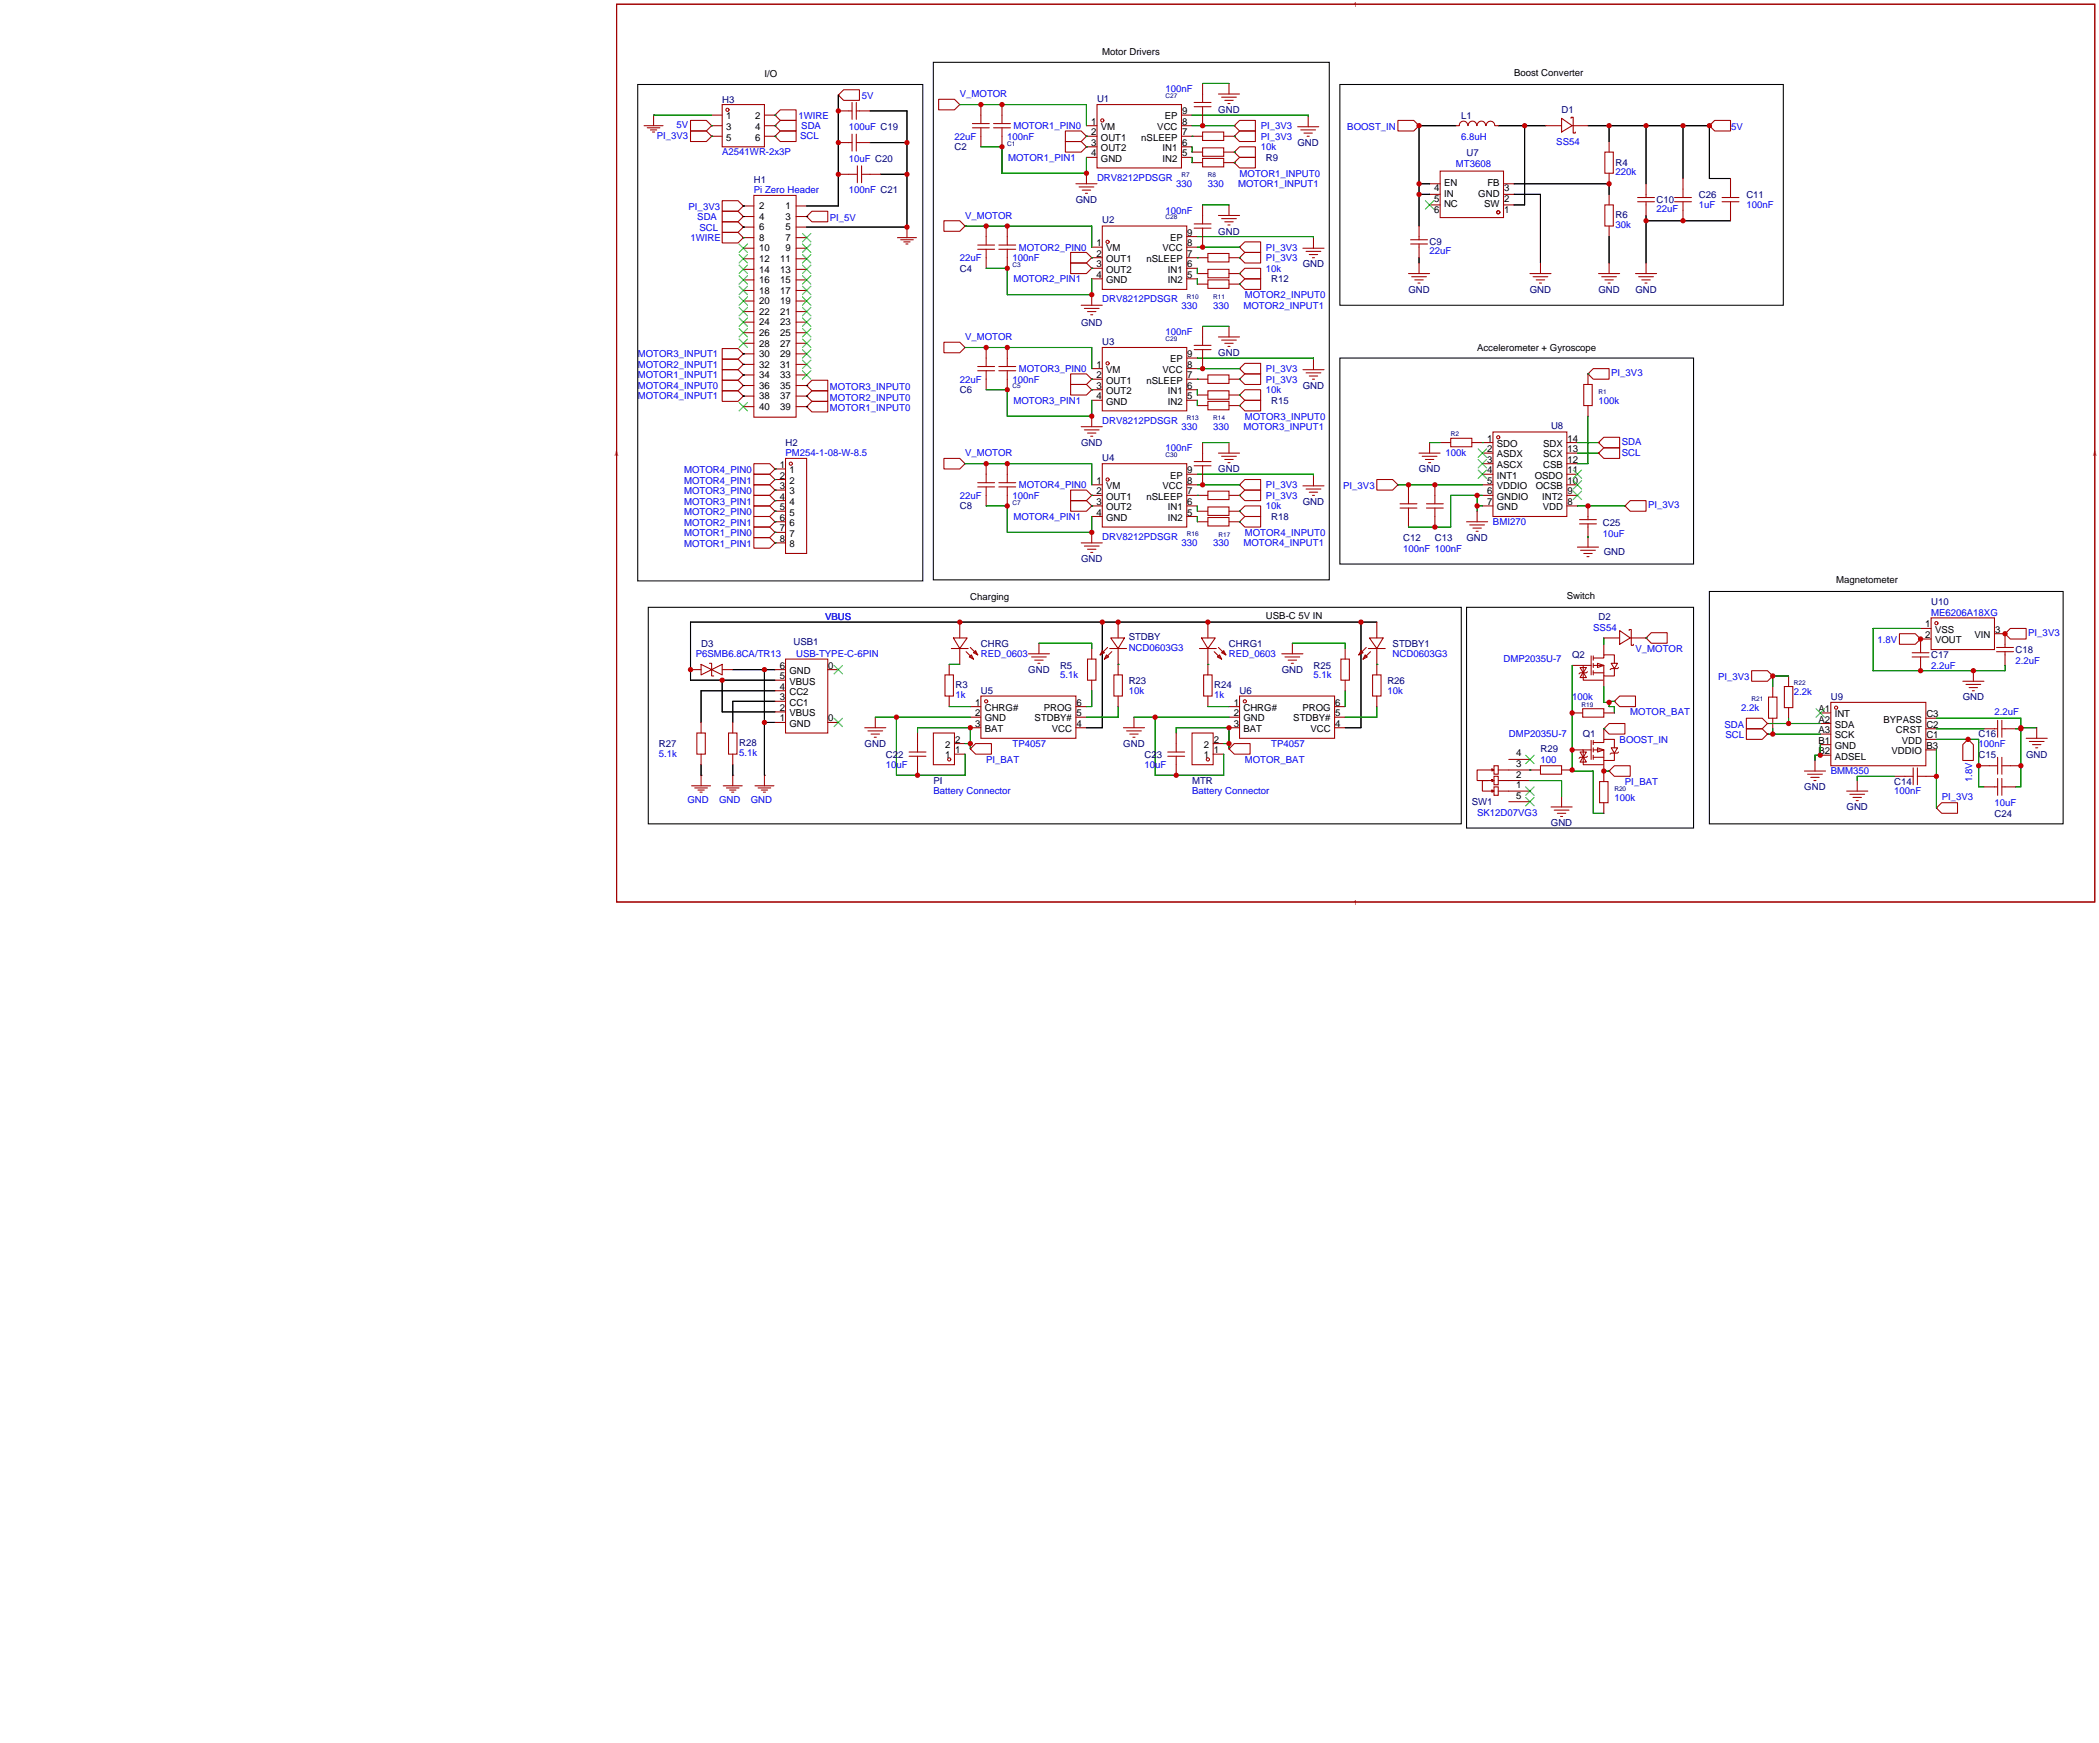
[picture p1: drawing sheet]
<svg xmlns="http://www.w3.org/2000/svg" width="505mm" height="419mm" viewBox="0 0 505 419" stroke-linecap="round" stroke-linejoin="round" font-family="sans-serif">
<defs><g id="words">
<g font-size="2.3">
<text x="265.2" y="13.3">Motor Drivers</text>
<text x="183.9" y="18.6">I/O</text>
<text x="364.2" y="18.3">Boost Converter</text>
<text x="174.7" y="28.7">1</text>
<text x="181.7" y="28.7">2</text>
<text x="262.5" y="30">1</text>
<text x="280.2" y="28.7">EP</text>
<text x="284.4" y="30">8</text>
<text x="284.4" y="27.5">9</text>
<text x="174.7" y="31.3">3</text>
<text x="174.7" y="33.8">5</text>
<text x="181.7" y="33.8">6</text>
<text x="181.7" y="31.3">4</text>
<text x="262.5" y="32.5">2</text>
<text x="262.5" y="35.1">3</text>
<text x="264.8" y="31.3">VM</text>
<text x="264.8" y="33.8">OUT1</text>
<text x="274.6" y="33.8">nSLEEP</text>
<text x="278.4" y="31.3">VCC</text>
<text x="284.4" y="35.1">6</text>
<text x="284.4" y="32.5">7</text>
<text x="262.5" y="37.6">4</text>
<text x="264.8" y="36.3">OUT2</text>
<text x="264.8" y="38.9">GND</text>
<text x="279.7" y="38.9">IN2</text>
<text x="279.7" y="36.3">IN1</text>
<text x="284.4" y="37.6">5</text>
<text x="345" y="46">4</text>
<text x="347.4" y="44.8">EN</text>
<text x="347.4" y="47.3">IN</text>
<text x="355.6" y="47.3">GND</text>
<text x="357.8" y="44.8">FB</text>
<text x="361.8" y="46">3</text>
<text x="182.6" y="50.3">2</text>
<text x="182.6" y="52.9">4</text>
<text x="189" y="50.3">1</text>
<text x="189" y="52.9">3</text>
<text x="345" y="48.6">5</text>
<text x="345" y="51.1">6</text>
<text x="347.4" y="49.9">NC</text>
<text x="357" y="49.9">SW</text>
<text x="361.8" y="51.1">1</text>
<text x="361.8" y="48.6">2</text>
<text x="182.6" y="55.4">6</text>
<text x="182.6" y="57.9">8</text>
<text x="189" y="55.4">5</text>
<text x="189" y="57.9">7</text>
<text x="263.8" y="59.2">1</text>
<text x="281.5" y="57.9">EP</text>
<text x="285.6" y="59.2">8</text>
<text x="285.6" y="56.7">9</text>
<text x="182.6" y="60.5">10</text>
<text x="182.6" y="63">12</text>
<text x="182.6" y="65.6">14</text>
<text x="187.7" y="63">11</text>
<text x="187.7" y="65.6">13</text>
<text x="189" y="60.5">9</text>
<text x="263.8" y="61.7">2</text>
<text x="263.8" y="64.3">3</text>
<text x="266.1" y="60.5">VM</text>
<text x="266.1" y="63">OUT1</text>
<text x="266.1" y="65.6">OUT2</text>
<text x="275.8" y="63">nSLEEP</text>
<text x="279.7" y="60.5">VCC</text>
<text x="281" y="65.6">IN1</text>
<text x="285.6" y="64.3">6</text>
<text x="285.6" y="61.7">7</text>
<text x="182.6" y="68.1">16</text>
<text x="182.6" y="70.6">18</text>
<text x="187.7" y="68.1">15</text>
<text x="187.7" y="70.6">17</text>
<text x="263.8" y="66.8">4</text>
<text x="266.1" y="68.1">GND</text>
<text x="281" y="68.1">IN2</text>
<text x="285.6" y="66.8">5</text>
<text x="182.6" y="73.2">20</text>
<text x="182.6" y="75.7">22</text>
<text x="187.7" y="73.2">19</text>
<text x="187.7" y="75.7">21</text>
<text x="182.6" y="78.3">24</text>
<text x="182.6" y="80.8">26</text>
<text x="182.6" y="83.3">28</text>
<text x="187.7" y="78.3">23</text>
<text x="187.7" y="80.8">25</text>
<text x="187.7" y="83.3">27</text>
<text x="182.6" y="85.9">30</text>
<text x="182.6" y="88.4">32</text>
<text x="187.7" y="85.9">29</text>
<text x="187.7" y="88.4">31</text>
<text x="263.8" y="88.4">1</text>
<text x="266.1" y="89.7">VM</text>
<text x="279.7" y="89.7">VCC</text>
<text x="281.5" y="87.1">EP</text>
<text x="285.6" y="88.4">8</text>
<text x="285.6" y="85.9">9</text>
<text x="355.3" y="84.4">Accelerometer + Gyroscope</text>
<text x="182.6" y="91">34</text>
<text x="182.6" y="93.5">36</text>
<text x="187.7" y="91">33</text>
<text x="187.7" y="93.5">35</text>
<text x="263.8" y="91">2</text>
<text x="263.8" y="93.5">3</text>
<text x="266.1" y="92.2">OUT1</text>
<text x="266.1" y="94.8">OUT2</text>
<text x="275.8" y="92.2">nSLEEP</text>
<text x="281" y="94.8">IN1</text>
<text x="285.6" y="93.5">6</text>
<text x="285.6" y="91">7</text>
<text x="182.6" y="96">38</text>
<text x="182.6" y="98.6">40</text>
<text x="187.7" y="96">37</text>
<text x="187.7" y="98.6">39</text>
<text x="263.8" y="96">4</text>
<text x="266.1" y="97.3">GND</text>
<text x="281" y="97.3">IN2</text>
<text x="285.6" y="96">5</text>
<text x="357.7" y="106.2">1</text>
<text x="360.1" y="107.5">SDO</text>
<text x="371.2" y="107.5">SDX</text>
<text x="377.1" y="106.2">14</text>
<text x="187.6" y="112.5">1</text>
<text x="189.9" y="113.8">1</text>
<text x="285.6" y="113.8">9</text>
<text x="357.7" y="108.7">2</text>
<text x="357.7" y="111.3">3</text>
<text x="357.7" y="113.8">4</text>
<text x="360.1" y="110">ASDX</text>
<text x="360.1" y="112.5">ASCX</text>
<text x="371.2" y="112.5">CSB</text>
<text x="371.2" y="110">SCX</text>
<text x="377.1" y="113.8">11</text>
<text x="377.1" y="111.3">12</text>
<text x="377.1" y="108.7">13</text>
<text x="187.6" y="115.1">2</text>
<text x="187.6" y="117.6">3</text>
<text x="189.9" y="116.4">2</text>
<text x="189.9" y="118.9">3</text>
<text x="263.8" y="116.4">1</text>
<text x="263.8" y="118.9">2</text>
<text x="266.1" y="117.6">VM</text>
<text x="279.7" y="117.6">VCC</text>
<text x="281.5" y="115.1">EP</text>
<text x="285.6" y="118.9">7</text>
<text x="285.6" y="116.4">8</text>
<text x="357.7" y="116.4">5</text>
<text x="357.7" y="118.9">6</text>
<text x="360.1" y="115.1">INT1</text>
<text x="360.1" y="117.6">VDDIO</text>
<text x="369.2" y="115.1">OSDO</text>
<text x="369.5" y="117.6">OCSB</text>
<text x="377.1" y="118.9">9</text>
<text x="377.1" y="116.4">10</text>
<text x="187.6" y="120.2">4</text>
<text x="187.6" y="122.7">5</text>
<text x="187.6" y="125.2">6</text>
<text x="189.9" y="121.4">4</text>
<text x="189.9" y="124">5</text>
<text x="263.8" y="121.4">3</text>
<text x="263.8" y="124">4</text>
<text x="266.1" y="120.2">OUT1</text>
<text x="266.1" y="122.7">OUT2</text>
<text x="266.1" y="125.2">GND</text>
<text x="275.8" y="120.2">nSLEEP</text>
<text x="281" y="125.2">IN2</text>
<text x="281" y="122.7">IN1</text>
<text x="285.6" y="124">5</text>
<text x="285.6" y="121.4">6</text>
<text x="357.7" y="121.4">7</text>
<text x="360.1" y="120.2">GNDIO</text>
<text x="360.1" y="122.7">GND</text>
<text x="371" y="120.2">INT2</text>
<text x="371.1" y="122.7">VDD</text>
<text x="377.1" y="121.4">8</text>
<text x="187.6" y="127.8">7</text>
<text x="187.6" y="130.3">8</text>
<text x="189.9" y="126.5">6</text>
<text x="189.9" y="129.1">7</text>
<text x="189.9" y="131.6">8</text>
<text x="441.7" y="140.3">Magnetometer</text>
<text x="233.4" y="144.3">Charging</text>
<text x="304.5" y="148.9">USB-C 5V IN</text>
<text x="376.9" y="144.1">Switch</text>
<text x="463.2" y="150.9">1</text>
<text x="463.2" y="153.4">2</text>
<text x="465.5" y="152.2">VSS</text>
<text x="465.5" y="154.7">VOUT</text>
<text x="475" y="153.4">VIN</text>
<text x="479.9" y="152.2">3</text>
<text x="187.6" y="160.8">6</text>
<text x="199.3" y="160.8">0</text>
<text x="187.6" y="165.9">4</text>
<text x="187.6" y="163.3">5</text>
<text x="189.9" y="167.2">CC2</text>
<text x="189.9" y="164.6">VBUS</text>
<text x="189.9" y="162.1">GND</text>
<text x="187.6" y="173.5">1</text>
<text x="187.6" y="171">2</text>
<text x="187.6" y="168.4">3</text>
<text x="189.9" y="172.2">VBUS</text>
<text x="189.9" y="169.7">CC1</text>
<text x="199.3" y="173.5">0</text>
<text x="234.6" y="169.7">1</text>
<text x="234.6" y="172.2">2</text>
<text x="236.9" y="171">CHRG#</text>
<text x="236.9" y="173.5">GND</text>
<text x="248.9" y="173.5">STDBY#</text>
<text x="251.1" y="171">PROG</text>
<text x="259" y="172.2">5</text>
<text x="259" y="169.7">6</text>
<text x="296.8" y="169.7">1</text>
<text x="296.8" y="172.2">2</text>
<text x="299.1" y="171">CHRG#</text>
<text x="299.1" y="173.5">GND</text>
<text x="311.1" y="173.5">STDBY#</text>
<text x="313.3" y="171">PROG</text>
<text x="321.2" y="172.2">5</text>
<text x="321.2" y="169.7">6</text>
<text x="437.5" y="173.8">A2</text>
<text x="437.5" y="171.2">A1</text>
<text x="441.4" y="172.5">INT</text>
<text x="453.1" y="173.8">BYPASS</text>
<text x="463.4" y="172.5">C3</text>
<text x="189.9" y="174.8">GND</text>
<text x="227.4" y="179.9">2</text>
<text x="229.7" y="178.6">2</text>
<text x="234.6" y="174.8">3</text>
<text x="236.9" y="176">BAT</text>
<text x="253" y="176">VCC</text>
<text x="259" y="174.8">4</text>
<text x="289.6" y="179.9">2</text>
<text x="292" y="178.6">2</text>
<text x="296.8" y="174.8">3</text>
<text x="299.1" y="176">BAT</text>
<text x="315.2" y="176">VCC</text>
<text x="321.2" y="174.8">4</text>
<text x="437.5" y="178.8">B1</text>
<text x="437.5" y="176.3">A3</text>
<text x="441.4" y="177.6">SCK</text>
<text x="441.4" y="175">SDA</text>
<text x="456.1" y="176.3">CRST</text>
<text x="457.5" y="178.8">VDD</text>
<text x="463.4" y="175">C2</text>
<text x="463.4" y="177.6">C1</text>
<text x="227.4" y="182.4">1</text>
<text x="229.7" y="181.1">1</text>
<text x="289.6" y="182.4">1</text>
<text x="292" y="181.1">1</text>
<text x="364.7" y="184.5">3</text>
<text x="364.7" y="181.9">4</text>
<text x="437.5" y="181.4">B2</text>
<text x="441.4" y="182.7">ADSEL</text>
<text x="441.4" y="180.1">GND</text>
<text x="455" y="181.4">VDDIO</text>
<text x="463.4" y="180.1">B3</text>
<text x="364.7" y="187">2</text>
<text x="364.7" y="189.5">1</text>
<text x="364.7" y="192.1">5</text>
</g>
<g font-size="2.3" fill="#00f">
<text x="207.3" y="23.9">5V</text>
<text x="230.9" y="23.4">V_MOTOR</text>
<text x="280.4" y="22.1">100nF</text>
<text x="192.1" y="28.7">1WIRE</text>
<text x="158" y="33.3">PI_3V3</text>
<text x="162.7" y="30.8">5V</text>
<text x="192.5" y="33.5">SCL</text>
<text x="192.8" y="31">SDA</text>
<text x="204.2" y="31.3">100uF C19</text>
<text x="229.6" y="33.6">22uF</text>
<text x="242.3" y="33.6">100nF</text>
<text x="243.8" y="31">MOTOR1_PIN0</text>
<text x="303.3" y="33.6">PI_3V3</text>
<text x="303.3" y="31">PI_3V3</text>
<text x="324.1" y="31.2">BOOST_IN</text>
<text x="351.5" y="33.6">6.8uH</text>
<text x="374.4" y="34.8">SS54</text>
<text x="416.5" y="31.3">5V</text>
<text x="173.7" y="37.4">A2541WR-2x3P</text>
<text x="204.2" y="38.9">10uF C20</text>
<text x="242.5" y="38.7">MOTOR1_PIN1</text>
<text x="303.3" y="36.1">10k</text>
<text x="350.3" y="40.2">MT3608</text>
<text x="181.4" y="46.5">Pi Zero Header</text>
<text x="204.2" y="46.5">100nF C21</text>
<text x="263.9" y="43.5">DRV8212PDSGR</text>
<text x="283" y="45">330</text>
<text x="290.6" y="45">330</text>
<text x="297.9" y="45">MOTOR1_INPUT1</text>
<text x="298.2" y="42.5">MOTOR1_INPUT0</text>
<text x="388.6" y="42.1">220k</text>
<text x="165.7" y="50.5">PI_3V3</text>
<text x="167.7" y="52.9">SDA</text>
<text x="199.6" y="53.1">PI_5V</text>
<text x="232.2" y="52.6">V_MOTOR</text>
<text x="280.4" y="51.4">100nF</text>
<text x="398.5" y="51">22uF</text>
<text x="408.7" y="50.1">1uF</text>
<text x="420.1" y="50.1">100nF</text>
<text x="166.1" y="58">1WIRE</text>
<text x="168.2" y="55.5">SCL</text>
<text x="388.6" y="54.8">30k</text>
<text x="230.9" y="62.8">22uF</text>
<text x="243.6" y="62.8">100nF</text>
<text x="245.1" y="60.2">MOTOR2_PIN0</text>
<text x="304.5" y="62.8">PI_3V3</text>
<text x="304.5" y="60.2">PI_3V3</text>
<text x="304.5" y="65.3">10k</text>
<text x="343.9" y="61.2">22uF</text>
<text x="243.8" y="67.9">MOTOR2_PIN1</text>
<text x="299.5" y="71.7">MOTOR2_INPUT0</text>
<text x="265.2" y="72.7">DRV8212PDSGR</text>
<text x="284.2" y="74.2">330</text>
<text x="291.8" y="74.2">330</text>
<text x="299.1" y="74.2">MOTOR2_INPUT1</text>
<text x="232.2" y="81.8">V_MOTOR</text>
<text x="280.4" y="80.6">100nF</text>
<text x="153.4" y="85.9">MOTOR3_INPUT1</text>
<text x="153.4" y="88.4">MOTOR2_INPUT1</text>
<text x="245.1" y="89.5">MOTOR3_PIN0</text>
<text x="304.5" y="89.5">PI_3V3</text>
<text x="153.4" y="93.5">MOTOR4_INPUT0</text>
<text x="153.4" y="91">MOTOR1_INPUT1</text>
<text x="199.6" y="93.8">MOTOR3_INPUT0</text>
<text x="230.9" y="92">22uF</text>
<text x="243.6" y="92">100nF</text>
<text x="304.5" y="92">PI_3V3</text>
<text x="304.5" y="94.5">10k</text>
<text x="387.6" y="90.5">PI_3V3</text>
<text x="153.4" y="96.1">MOTOR4_INPUT1</text>
<text x="199.6" y="96.3">MOTOR2_INPUT0</text>
<text x="199.6" y="98.9">MOTOR1_INPUT0</text>
<text x="243.8" y="97.1">MOTOR3_PIN1</text>
<text x="265.2" y="101.9">DRV8212PDSGR</text>
<text x="299.5" y="100.9">MOTOR3_INPUT0</text>
<text x="384.6" y="97.1">100k</text>
<text x="284.2" y="103.4">330</text>
<text x="291.8" y="103.4">330</text>
<text x="299.1" y="103.4">MOTOR3_INPUT1</text>
<text x="390.1" y="107">SDA</text>
<text x="164.6" y="113.7">MOTOR4_PIN0</text>
<text x="189" y="109.8">PM254-1-08-W-8.5</text>
<text x="232.2" y="109.8">V_MOTOR</text>
<text x="280.4" y="108.5">100nF</text>
<text x="347.7" y="109.8">100k</text>
<text x="390.1" y="109.6">SCL</text>
<text x="164.6" y="118.8">MOTOR3_PIN0</text>
<text x="164.6" y="116.3">MOTOR4_PIN1</text>
<text x="230.9" y="119.9">22uF</text>
<text x="243.6" y="119.9">100nF</text>
<text x="245.1" y="117.4">MOTOR4_PIN0</text>
<text x="304.5" y="119.9">PI_3V3</text>
<text x="304.5" y="117.4">PI_3V3</text>
<text x="323.1" y="117.6">PI_3V3</text>
<text x="164.6" y="123.9">MOTOR2_PIN0</text>
<text x="164.6" y="121.4">MOTOR3_PIN1</text>
<text x="243.8" y="125">MOTOR4_PIN1</text>
<text x="304.5" y="122.5">10k</text>
<text x="396.5" y="122.3">PI_3V3</text>
<text x="164.6" y="129">MOTOR1_PIN0</text>
<text x="164.6" y="131.5">MOTOR1_PIN1</text>
<text x="164.6" y="126.4">MOTOR2_PIN1</text>
<text x="265.2" y="129.8">DRV8212PDSGR</text>
<text x="284.2" y="131.4">330</text>
<text x="291.8" y="131.4">330</text>
<text x="299.1" y="131.4">MOTOR4_INPUT1</text>
<text x="299.5" y="128.8">MOTOR4_INPUT0</text>
<text x="359.2" y="126.3">BMI270</text>
<text x="385.6" y="129.1">10uF</text>
<text x="337.6" y="132.6">100nF 100nF</text>
<text x="198.5" y="149.1">VBUS</text>
<text x="464.6" y="148.1">ME6206A18XG</text>
<text x="383.3" y="151.7">SS54</text>
<text x="451.7" y="154.7">1.8V</text>
<text x="487.9" y="153">PI_3V3</text>
<text x="167.4" y="158">P6SMB6.8CA/TR13</text>
<text x="191.5" y="158">USB-TYPE-C-6PIN</text>
<text x="236" y="158">RED_0603</text>
<text x="271.5" y="156.5">NCD0603G3</text>
<text x="295.7" y="158">RED_0603</text>
<text x="335" y="158">NCD0603G3</text>
<text x="361.7" y="159.3">DMP2035U-7</text>
<text x="393.4" y="156.8">V_MOTOR</text>
<text x="464.6" y="160.8">2.2uF</text>
<text x="484.9" y="159.6">2.2uF</text>
<text x="229.9" y="167.9">1k</text>
<text x="255" y="163.2">5.1k</text>
<text x="271.5" y="166.9">10k</text>
<text x="292.1" y="167.9">1k</text>
<text x="316" y="163.1">5.1k</text>
<text x="333.8" y="166.9">10k</text>
<text x="413.3" y="163.6">PI_3V3</text>
<text x="431.5" y="167.2">2.2k</text>
<text x="378.2" y="168.5">100k</text>
<text x="392.2" y="172">MOTOR_BAT</text>
<text x="418.8" y="171">2.2k</text>
<text x="479.8" y="172">2.2uF</text>
<text x="243.6" y="179.6">TP4057</text>
<text x="305.8" y="179.6">TP4057</text>
<text x="363" y="177.3">DMP2035U-7</text>
<text x="389.6" y="178.6">BOOST_IN</text>
<text x="414.9" y="175">SDA</text>
<text x="415.1" y="177.5">SCL</text>
<text x="476" y="179.6">100nF</text>
<text x="158.5" y="181.9">5.1k</text>
<text x="177.8" y="181.8">5.1k</text>
<text x="213.1" y="184.7">10uF</text>
<text x="237.2" y="183.4">PI_BAT</text>
<text x="275.3" y="184.7">10uF</text>
<text x="299.5" y="183.4">MOTOR_BAT</text>
<text x="370.6" y="183.4">100</text>
<text x="224.5" y="191.1">Battery Connector</text>
<text x="286.8" y="191.1">Battery Connector</text>
<text x="390.9" y="188.8">PI_BAT</text>
<text x="440.4" y="186.2">BMM350</text>
<text x="455.7" y="191.1">100nF</text>
<text x="474.5" y="188.1" transform="rotate(-90 474.5 188.1)">1.8V</text>
<text x="165.4" y="193.2">GND</text>
<text x="173" y="193.2">GND</text>
<text x="180.6" y="193.2">GND</text>
<text x="355.3" y="196.1">SK12D07VG3</text>
<text x="388.4" y="192.6">100k</text>
<text x="467.1" y="192.3">PI_3V3</text>
<text x="479.8" y="193.9">10uF</text>
</g>
<g font-size="2.3" fill="#000080">
<text x="173.7" y="24.7">H3</text>
<text x="263.9" y="24.4">U1</text>
<text x="293.1" y="27.2">GND</text>
<text x="351.5" y="28.5">L1</text>
<text x="375.7" y="27.2">D1</text>
<text x="312.1" y="35.1">GND</text>
<text x="229.6" y="36.1">C2</text>
<text x="304.5" y="38.7">R9</text>
<text x="352.8" y="37.6">U7</text>
<text x="388.6" y="39.8">R4</text>
<text x="181.4" y="44">H1</text>
<text x="408.7" y="47.5">C26</text>
<text x="420.1" y="47.5">C11</text>
<text x="258.8" y="48.8">GND</text>
<text x="265.2" y="53.6">U2</text>
<text x="388.6" y="52.5">R6</text>
<text x="398.5" y="48.7">C10</text>
<text x="293.1" y="56.4">GND</text>
<text x="343.9" y="58.9">C9</text>
<text x="230.9" y="65.3">C4</text>
<text x="313.4" y="64.3">GND</text>
<text x="305.8" y="67.9">R12</text>
<text x="338.8" y="70.4">GND</text>
<text x="368" y="70.4">GND</text>
<text x="384.5" y="70.4">GND</text>
<text x="393.4" y="70.4">GND</text>
<text x="260.1" y="78.3">GND</text>
<text x="265.2" y="82.9">U3</text>
<text x="293.1" y="85.6">GND</text>
<text x="230.9" y="94.5">C6</text>
<text x="313.4" y="93.5">GND</text>
<text x="305.8" y="97.1">R15</text>
<text x="189" y="107.2">H2</text>
<text x="260.1" y="107.2">GND</text>
<text x="373.1" y="103.2">U8</text>
<text x="265.2" y="110.8">U4</text>
<text x="293.1" y="113.6">GND</text>
<text x="341.4" y="113.6">GND</text>
<text x="230.9" y="122.5">C8</text>
<text x="305.8" y="125">R18</text>
<text x="313.4" y="121.5">GND</text>
<text x="337.6" y="130.1">C12</text>
<text x="345.2" y="130.1">C13</text>
<text x="352.8" y="130.1">GND</text>
<text x="385.6" y="126.5">C25</text>
<text x="260.1" y="135.2">GND</text>
<text x="385.8" y="133.4">GND</text>
<text x="384.6" y="149.1">D2</text>
<text x="464.6" y="145.6">U10</text>
<text x="168.7" y="155.5">D3</text>
<text x="190.9" y="155.2">USB1</text>
<text x="236" y="155.5">CHRG</text>
<text x="271.5" y="154">STDBY</text>
<text x="295.7" y="155.5">CHRG1</text>
<text x="335" y="155.5">STDBY1</text>
<text x="247.4" y="161.8">GND</text>
<text x="255" y="160.8">R5</text>
<text x="308.3" y="161.8">GND</text>
<text x="316" y="160.8">R25</text>
<text x="378.2" y="158.3">Q2</text>
<text x="464.6" y="158.3">C17</text>
<text x="484.9" y="157">C18</text>
<text x="229.9" y="165.5">R3</text>
<text x="236" y="166.9">U5</text>
<text x="271.5" y="164.4">R23</text>
<text x="292.1" y="165.5">R24</text>
<text x="298.2" y="166.9">U6</text>
<text x="333.8" y="164.4">R26</text>
<text x="440.4" y="168.5">U9</text>
<text x="472.2" y="168.5">GND</text>
<text x="158.5" y="179.6">R27</text>
<text x="177.8" y="179.5">R28</text>
<text x="208" y="179.6">GND</text>
<text x="270.2" y="179.6">GND</text>
<text x="380.7" y="177.3">Q1</text>
<text x="476" y="177.3">C16</text>
<text x="213.1" y="182.4">C22</text>
<text x="275.3" y="182.4">C23</text>
<text x="370.6" y="180.9">R29</text>
<text x="476" y="182.2">C15</text>
<text x="487.4" y="182.2">GND</text>
<text x="224.5" y="188.5">PI</text>
<text x="286.8" y="188.5">MTR</text>
<text x="434.1" y="190">GND</text>
<text x="455.7" y="188.8">C14</text>
<text x="354.1" y="193.6">SW1</text>
<text x="444.2" y="194.9">GND</text>
<text x="479.8" y="196.4">C24</text>
<text x="373.1" y="198.7">GND</text>
</g>
<g font-size="1.6" fill="#000080">
<text x="280.4" y="23.6">C27</text>
<text x="242.3" y="35">C1</text>
<text x="284.2" y="42.6">R7</text>
<text x="290.6" y="42.6">R8</text>
<text x="280.4" y="52.8">C28</text>
<text x="243.6" y="64.2">C3</text>
<text x="285.5" y="71.8">R10</text>
<text x="291.8" y="71.8">R11</text>
<text x="280.4" y="82">C29</text>
<text x="243.6" y="93.4">C5</text>
<text x="384.6" y="94.7">R1</text>
<text x="285.5" y="101">R13</text>
<text x="291.8" y="101">R14</text>
<text x="349" y="104.8">R2</text>
<text x="280.4" y="109.9">C30</text>
<text x="243.6" y="121.4">C7</text>
<text x="285.5" y="129">R16</text>
<text x="293.1" y="129.2">R17</text>
<text x="431.5" y="164.8">R22</text>
<text x="380.5" y="170.1">R19</text>
<text x="421.4" y="168.6">R21</text>
<text x="388.4" y="190.2">R20</text>
</g>
</g></defs>
<g fill="none" stroke="#a10000" stroke-width=".25">
<path d="M148.3 1h355.6v215.9h-355.6zM154.9 30.2h4.6M155.7 30.7h3M156.5 31.2h1.5M157 31.8h.5M157.2 27.7h.1M157.2 27.7v2.5M166.1 29h3.8l1.3 1.2-1.3 1.3h-3.8zM166.1 31.5h3.8l1.3 1.3-1.3 1.2h-3.8zM171.2 30.2h.1M171.2 32.8h.1M171.2 30.2h2.5"/>
<path d="M171.2 27.7h2.5M171.2 32.8h2.5M173.7 25.1h10.2v10.2h-10.2zM183.9 30.2h2.5M183.9 27.7h2.5M183.9 32.8h2.5M186.4 30.2h.1M186.4 32.8l1.3-1.3h3.8v2.5h-3.8zM186.4 32.8h.1M186.4 27.7l1.3-1.3h3.8v2.6h-3.8zM186.4 27.7h.1M187.7 29h3.8v2.5h-3.8l-1.3-1.3z"/>
<path d="M201.7 22.9l1.2-1.3h3.9v2.5h-3.9zM201.7 22.9h.1M201.7 26.7h3.3M201.7 34.3h3.3M205 24.6v4.1M205 32.3v4M206 24.6v4.1M206 32.3v4M206 26.7h3.3M206 34.3h3.3M206.2 39.9v4M207.3 39.9v4"/>
<path d="M225.8 23.9h3.8l1.3 1.2-1.3 1.3h-3.8zM230.9 25.1h.1M233.9 30.7h4.1M233.9 29.7h4.1M236 25.1v4.6M236 30.7v4.6M239 30.7h4.1M239 29.7h4.1M241 25.1v4.6M241 30.7v4.6M256.3 31.5h3.8l1.3 1.3-1.3 1.2h-3.8zM256.3 34h3.8l1.3 1.3-1.3 1.3h-3.8z"/>
<path d="M261.4 32.8h.1M261.4 35.3h.1M261.4 30.2h2.5M261.4 32.8h2.5M261.4 35.3h2.5M261.4 37.8h2.5M263.9 25.1h20.3v15.3h-20.3zM284.2 30.2h2.6M284.2 27.7h2.6M284.2 32.8h5.1M284.2 35.3h2.6M284.2 37.8h2.6"/>
<path d="M286.8 39.1h2.5M286.8 36.6h2.5M287.3 25.7h4M287.3 24.6h4M289.3 38.1h5.1v2h-5.1zM289.3 35.6h5.1v2h-5.1zM289.3 31.8h5.1v2h-5.1zM289.3 20.1v4.5M289.3 25.7v4.5M293.1 22.6h5.1M293.9 23.4h3.5M294.4 32.8h2.5"/>
<path d="M294.4 39.1h2.5M294.4 36.6h2.5M294.6 24.1h2.1M295.4 24.9h.5M295.7 20.1v2.5M296.9 36.6h.1M296.9 39.1l1.3-1.3h3.8v2.6h-3.8zM296.9 39.1h.1M296.9 32.8l1.3-1.3h3.8v2.5h-3.8zM296.9 32.8h.1M296.9 30.2h.1M298.2 35.3h3.8v2.5h-3.8l-1.3-1.2z"/>
<path d="M298.2 29h3.8v2.5h-3.8l-1.3-1.3zM312.2 30.5h5M312.9 31.2h3.6M313.7 32h2M314.5 32.8h.5M314.7 27.9v2.6M336.3 29h3.8l1.3 1.2-1.3 1.3h-3.8zM341.4 30.2h.1M350.3 30.2h.7M351.1 30.2a1.01 1.01 0 0 1 1-1.1 1.01 1.01 0 0 1 1 1.1M353.2 30.2a1.01 1.01 0 0 1 1-1.1 1.01 1.01 0 0 1 1 1.1M355.4 30.2a1.01 1.01 0 0 1 1-1.1 1.01 1.01 0 0 1 1 1.1"/>
<path d="M357.6 30.2a1.01 1.01 0 0 1 1-1.1 1.01 1.01 0 0 1 1 1.1M359.7 30.2h.7M371.9 30.2h3.8M375.7 28.4l2.5 1.8-2.5 1.6zM378 28.4v-.2h.5v3.8h.5v-.2M378.2 30.2h3.8M386.1 36.6h2v5.1h-2zM387.1 34v2.6M411.2 30.2h.1M412.5 29h3.8v2.5h-3.8l-1.3-1.3zM173.7 48.3h3.8l1.3 1.2-1.3 1.3h-3.8zM173.7 50.8h3.8l1.3 1.3-1.3 1.2h-3.8z"/>
<path d="M173.7 53.3h3.8l1.3 1.3-1.3 1.3h-3.8zM173.7 55.9h3.8l1.3 1.3-1.3 1.2h-3.8zM178.8 49.5h.1M178.8 52.1h.1M178.8 54.6h.1M178.8 57.2h.1M178.8 49.5h2.6M178.8 52.1h2.6M178.8 54.6h2.6M178.8 57.2h2.6M178.8 59.7h2.6M181.4 47h10.1v53.3h-10.1z"/>
<path d="M191.5 49.5h2.6M191.5 52.1h2.6M191.5 54.6h2.6M191.5 57.2h2.6M191.5 59.7h2.6M194.1 52.1h.1M195.3 50.8h3.8v2.5h-3.8l-1.2-1.2zM201.7 41.9h4.5M207.3 41.9h4.5M215.9 57.2h4.6M216.7 57.7h3M217.4 58.2h1.5"/>
<path d="M217.9 58.7h.5M218.2 54.6h.1M218.2 54.6v2.6M227.1 53.1h3.8l1.3 1.3-1.3 1.2h-3.8zM232.2 54.4h.1M235.2 59.9h4.1M235.2 58.9h4.1M237.2 54.4v4.5M237.2 59.9v4.6M240.3 59.9h4M240.3 58.9h4M242.3 54.4v4.5"/>
<path d="M242.3 59.9v4.6M258.8 44.2h5.1M259.6 45h3.5M260.3 45.7h2.1M261.1 46.5h.5M261.4 41.7v2.5M262.6 59.4h2.6M265.2 54.4h20.3v15.2h-20.3zM285.5 59.4h2.5M285.5 56.9h2.5M287.3 54.9h4M287.3 53.8h4"/>
<path d="M289.3 49.3v4.5M289.3 54.9v4.5M293.1 51.8h5.1M293.9 52.6h3.5M294.6 53.3h2.1M295.4 54.1h.5M295.7 49.3v2.5M298.2 59.4h.1M299.5 58.2h3.8v2.5h-3.8l-1.3-1.3zM313.4 59.7h5.1M316 57.2v2.5M339.3 57.7h4.1"/>
<path d="M339.3 58.7h4.1M341.4 54.4v3.3M341.4 58.7v3.3M343.9 49.3h2.6M343.9 46.7h2.6M343.9 44.2h2.6M346.5 41.1h15.2v11.2h-15.2zM361.7 49.3h2.5M361.7 46.7h2.5M361.7 44.2h2.5M386.1 49.3h2v5.1h-2zM387.1 41.7v2.5"/>
<path d="M387.1 46.7v2.6M387.1 54.4v2.5M394 48.5h4M394 47.5h4M396 44.2v3.3M396 48.5v3.3M402.8 48.5h4.1M402.8 47.5h4.1M404.9 42.9v4.6M404.9 48.5v4.6M414.3 48.5h4M414.3 47.5h4"/>
<path d="M416.3 42.9v4.6M416.3 48.5v4.6M178.8 62.2h2.6M178.8 64.8h2.6M178.8 67.3h2.6M178.8 69.9h2.6M178.8 72.4h2.6M178.8 74.9h2.6M178.8 77.5h2.6M191.5 62.2h2.6M191.5 64.8h2.6M191.5 67.3h2.6"/>
<path d="M191.5 69.9h2.6M191.5 72.4h2.6M191.5 74.9h2.6M191.5 77.5h2.6M257.6 60.7h3.8l1.2 1.3-1.2 1.2h-3.8zM257.6 63.2h3.8l1.2 1.3-1.2 1.3h-3.8zM260.1 73.4h5.1M260.9 74.2h3.5M261.6 74.9h2.1M262.4 75.7h.5M262.6 62h.1M262.6 64.5h.1"/>
<path d="M262.6 70.9v2.5M262.6 62h2.6M262.6 64.5h2.6M262.6 67.1h2.6M285.5 62h5.1M285.5 64.5h2.5M285.5 67.1h2.5M288 65.8h2.6M288 68.3h2.6M289.3 78.5v4.6M290.6 67.3h5.1v2h-5.1zM290.6 64.8h5.1v2h-5.1z"/>
<path d="M290.6 61h5.1v2h-5.1zM295.7 65.8h2.5M295.7 62h2.5M295.7 68.3h2.5M295.7 78.5v2.5M298.2 65.8h.1M298.2 68.3l1.3-1.2h3.8v2.5h-3.8zM298.2 68.3h.1M298.2 62l1.3-1.3h3.8v2.5h-3.8zM298.2 62h.1M299.5 64.5h3.8v2.6h-3.8l-1.3-1.3zM314.2 60.5h3.6"/>
<path d="M315 61.2h2M315.7 62h.5M338.8 65.8h5.1M339.6 66.5h3.6M340.4 67.3h2M341.1 68.1h.5M341.4 63.2v2.6M368 65.8h5.1M368.8 66.5h3.6M369.6 67.3h2M370.3 68.1h.5M370.6 63.2v2.6"/>
<path d="M384.6 65.8h5M385.3 66.5h3.6M386.1 67.3h2M386.8 68.1h.5M387.1 63.2v2.6M393.4 65.8h5.1M394.2 66.5h3.6M395 67.3h2M395.7 68.1h.5M396 63.2v2.6M173.7 83.8h3.8l1.3 1.3-1.3 1.3h-3.8zM173.7 86.4h3.8l1.3 1.2-1.3 1.3h-3.8z"/>
<path d="M173.7 91.4h3.8l1.3 1.3-1.3 1.3h-3.8zM173.7 88.9h3.8l1.3 1.3-1.3 1.2h-3.8zM173.7 94h3.8l1.3 1.3-1.3 1.2h-3.8zM178.8 85.1h.1M178.8 87.6h.1M178.8 92.7h.1M178.8 90.2h.1M178.8 95.3h.1M178.8 80h2.6M178.8 82.6h2.6M178.8 85.1h2.6M178.8 87.6h2.6"/>
<path d="M178.8 90.2h2.6M178.8 92.7h2.6M178.8 95.3h2.6M178.8 97.8h2.6M191.5 80h2.6M191.5 82.6h2.6M191.5 85.1h2.6M191.5 87.6h2.6M191.5 90.2h2.6M191.5 92.7h2.6M191.5 95.3h2.6M191.5 97.8h2.6"/>
<path d="M194.1 92.7h.1M194.1 95.3l1.2-1.3h3.8v2.5h-3.8zM194.1 95.3h.1M194.1 97.8l1.2-1.3h3.8v2.6h-3.8zM194.1 97.8h.1M195.3 91.4h3.8v2.6h-3.8l-1.2-1.3zM227.1 82.3h3.8l1.3 1.3-1.3 1.2h-3.8zM232.2 83.6h.1M235.2 89.2h4.1M235.2 88.1h4.1M237.2 83.6v4.5M237.2 89.2v4.5"/>
<path d="M240.3 89.2h4M240.3 88.1h4M242.3 83.6v4.5M242.3 89.2v4.5M257.6 89.9h3.8l1.2 1.3-1.2 1.3h-3.8zM257.6 92.5h3.8l1.2 1.2-1.2 1.3h-3.8zM262.6 91.2h.1M262.6 93.7h.1M262.6 88.6h2.6M262.6 91.2h2.6M262.6 93.7h2.6M262.6 96.3h2.6"/>
<path d="M265.2 83.6h20.3v15.2h-20.3zM285.5 88.6h2.5M285.5 91.2h5.1M285.5 93.7h2.5M285.5 96.3h2.5M285.5 86.1h2.5M287.3 84.1h4M287.3 83.1h4M288 97.5h2.6M288 95h2.6M289.3 84.1v4.5M290.6 96.5h5.1v2.1h-5.1z"/>
<path d="M290.6 94h5.1v2h-5.1zM290.6 90.2h5.1v2h-5.1zM293.1 81h5.1M293.9 81.8h3.5M294.6 82.6h2.1M295.4 83.3h.5M295.7 91.2h2.5M295.7 97.5h2.5M295.7 95h2.5M298.2 95h.1M298.2 97.5h.1M298.2 91.2h.1"/>
<path d="M298.2 88.6h.1M299.5 93.7h3.8v2.6h-3.8l-1.3-1.3zM299.5 96.3h3.8v2.5h-3.8l-1.3-1.3zM299.5 89.9h3.8v2.6h-3.8l-1.3-1.3zM299.5 87.4h3.8v2.5h-3.8l-1.3-1.3zM313.4 88.9h5.1M314.2 89.7h3.6M315 90.4h2M315.7 91.2h.5M316 86.4v2.5M381 92.5h2v5h-2zM382 89.9l1.3-1.3h3.8v2.6h-3.8z"/>
<path d="M382 89.9h.1M382 89.9v2.6M382 97.5v2.6M181.4 116.6h3.8l1.2 1.3-1.2 1.2h-3.8zM181.4 119.1h3.8l1.2 1.3-1.2 1.3h-3.8zM181.4 111.5h3.8l1.2 1.3-1.2 1.2h-3.8zM181.4 114h3.8l1.2 1.3-1.2 1.3h-3.8zM186.4 117.9h.1M186.4 112.8h.1M186.4 115.3h.1M186.4 112.8h2.6M186.4 115.3h2.6"/>
<path d="M186.4 117.9h2.6M189 110.2h5.1v22.9h-5.1zM227.1 110.2h3.8l1.3 1.3-1.3 1.3h-3.8zM232.2 111.5h.1M235.2 117.1h4.1M235.2 116.1h4.1M237.2 111.5v4.6M237.2 117.1v4.6M240.3 117.1h4M240.3 116.1h4M242.3 111.5v4.6M242.3 117.1v4.6"/>
<path d="M257.6 117.9h3.8l1.2 1.2-1.2 1.3h-3.8zM260.1 102.6h5.1M260.9 103.4h3.5M261.6 104.1h2.1M262.4 104.9h.5M262.6 119.1h.1M262.6 116.6h2.6M262.6 119.1h2.6M262.6 100.1v2.5M265.2 111.5h20.3v15.2h-20.3zM285.5 114h2.5M285.5 116.6h2.5"/>
<path d="M285.5 119.1h5.1M287.3 112h4M287.3 111h4M289.3 106.4v4.6M289.3 112v4.6M290.6 118.1h5.1v2h-5.1zM293.1 109h5.1M293.9 109.7h3.5M294.6 110.5h2.1M295.4 111.3h.5M295.7 119.1h2.5M295.7 106.4v2.6"/>
<path d="M298.2 119.1l1.3-1.2h3.8v2.5h-3.8zM298.2 119.1h.1M298.2 116.6h.1M299.5 115.3h3.8v2.6h-3.8l-1.3-1.3zM313.4 116.8h5.1M314.2 117.6h3.6M315 118.4h2M315.7 119.1h.5M316 114.3v2.5M331.2 115.3h3.8l1.3 1.3-1.3 1.3h-3.8zM336.3 116.6h.1M338.8 116.6v4.6"/>
<path d="M341.4 109h5.1M342.1 109.7h3.6M342.9 110.5h2M343.7 111.3h.5M343.9 106.4v2.6M345.2 116.6v4.6M346.5 106.4h2.5M349 105.4h5.1v2h-5.1zM354.1 106.4h5.1M356.6 109h2.6M356.6 111.5h2.6M356.6 114h2.6"/>
<path d="M356.6 116.6h2.6M356.6 119.1h2.6M359.2 103.9h17.7v20.3h-17.7zM376.9 106.4h2.6M376.9 109h2.6M376.9 111.5h2.6M376.9 114h2.6M376.9 116.6h2.6M376.9 119.1h2.6M384.6 109l1.2-1.3h3.8v2.5h-3.8zM384.6 109h.1M384.6 106.4l1.2-1.2h3.8v2.5h-3.8z"/>
<path d="M384.6 106.4h.1M181.4 126.7h3.8l1.2 1.3-1.2 1.3h-3.8zM181.4 129.3h3.8l1.2 1.3-1.2 1.2h-3.8zM181.4 121.7h3.8l1.2 1.2-1.2 1.3h-3.8zM181.4 124.2h3.8l1.2 1.3-1.2 1.2h-3.8zM186.4 128h.1M186.4 130.6h.1M186.4 122.9h.1M186.4 125.5h.1M186.4 120.4h.1M186.4 125.5h2.6M186.4 120.4h2.6"/>
<path d="M186.4 122.9h2.6M186.4 128h2.6M186.4 130.6h2.6M257.6 120.4h3.8l1.2 1.3-1.2 1.2h-3.8zM260.1 130.6h5.1M260.9 131.3h3.5M261.6 132.1h2.1M262.4 132.8h.5M262.6 121.7h.1M262.6 121.7h2.6M262.6 128v2.6M262.6 124.2h2.6"/>
<path d="M285.5 121.7h2.5M285.5 124.2h2.5M288 125.5h2.6M288 122.9h2.6M290.6 124.5h5.1v2h-5.1zM290.6 121.9h5.1v2.1h-5.1zM295.7 125.5h2.5M295.7 122.9h2.5M298.2 122.9h.1M298.2 125.5l1.3-1.3h3.8v2.5h-3.8zM298.2 125.5h.1M299.5 121.7h3.8v2.5h-3.8l-1.3-1.3z"/>
<path d="M336.8 121.2h4.1M336.8 122.2h4.1M338.8 122.2v4.5M343.2 121.2h4M343.2 122.2h4M345.2 122.2v4.5M352.8 125.5h5.1M353.6 126.2h3.5M354.3 127h2.1M355.1 127.8h.5M355.3 122.9v2.6M356.6 121.7h2.6"/>
<path d="M376.9 121.7h2.6M379.5 131.6h5.1M380 126h4M380 125h4M380.2 132.3h3.6M381 133.1h2M381.8 133.9h.5M382 121.7v3.3M382 126v5.6M390.9 121.7l1.3-1.3h3.8v2.5h-3.8zM390.9 121.7h.1M168.7 159.8l2.5 1.2-2.5 1.3z"/>
<path d="M170.7 159.5h.5v3.1h.5M189 158.5h10.1v17.8h-10.1zM228.3 159.8v2.5M228.9 156h4M229.4 153.4h3.3l-1.8 2.6zM230.9 149.6v3.8M230.9 156v3.8M232.4 156.7l1.8 1.8M233.2 158l.5-.5 .5 1zM233.4 155.7l1.8 1.8M234.2 157l.5-.5 .5 1zM247.4 157.2h5.1"/>
<path d="M248.2 158h3.5M248.9 158.8h2.1M249.7 159.5h.5M249.9 154.7v2.5M261.6 158.5h2.1v5.1h-2.1zM262.6 156v2.5M265.2 156.5l.5 .5-1 .5zM266.2 157.5l.5 .5-1 .5zM266.4 155.7l-1.7 1.8M267 156h4M267.2 153.4h3.3l-1.5 2.6zM267.5 156.7l-1.8 1.8"/>
<path d="M269 149.6v3.8M269 156v6.3M288.5 156h4.1M289.1 153.4h3.3l-1.8 2.6zM290.6 149.6v3.8M290.6 156v6.3M292.1 156.7l1.8 1.8M292.9 158l.5-.5 .5 1zM293.1 155.7l1.8 1.8M293.9 157l.5-.5 .5 1zM308.4 157.2h5M309.1 158h3.6"/>
<path d="M309.9 158.8h2M310.6 159.5h.5M310.9 154.7v2.5M322.6 158.5h2v5.1h-2zM323.6 156v2.5M327.4 156.5l.5 .5-1 .5zM328.4 157.5l.5 .5-1 .5zM328.7 155.7l-1.8 1.8M329.2 156h4M329.4 153.4h3.3l-1.5 2.6zM329.7 156.7l-1.8 1.8M331.2 149.6v3.8"/>
<path d="M331.2 156v6.3M382.8 157.7v4.6M383.3 158.2h2.5v-.7h2.6v2M383.3 157.7v1.1M383.3 159.5v1M384.3 159.5l1.5 .5-1.5 .5zM385.8 154.9v2.6M385.8 153.4h3.8M387.6 159.5h1.5l-.7 1.3zM389.6 151.6l2.6 1.8-2.6 1.5zM391.9 151.6v-.2h.5v3.8h.5v-.3M392.2 153.4h3.8"/>
<path d="M396 153.4l1.3-1.3h3.8v2.6h-3.8zM396 153.4h.1M456.9 152.4h3.9l1.2 1.3-1.2 1.2h-3.9zM460 157h4.1M460 158h4.1M462 153.7h.1M462 151.1h2.6M462 153.7h2.6M462 153.7v3.3M462 158v3.3M464.6 148.6h15.2v7.6h-15.2zM479.8 152.4h2.5"/>
<path d="M480.3 155.7h4.1M480.3 156.7h4.1M482.3 152.4l1.3-1.3h3.8v2.6h-3.8zM482.3 152.4h.1M482.3 152.4v3.3M482.3 156.7v3.3M166.1 161h2.6M167.6 176.3h2.1v5.1h-2.1zM168.7 173.7v2.6M171.2 161l2.5-1.2v2.5zM173.7 161h2.6M175.3 176.3h2v5.1h-2z"/>
<path d="M176.3 173.7v2.6M186.4 166.1h2.6M186.4 173.7h2.6M186.4 171.2h2.6M186.4 168.7h2.6M186.4 163.6h2.6M186.4 161h2.6M199.1 173.7h2.6M199.1 161h2.6M208 175h5.1M208.8 175.8h3.5M209.5 176.5h2.1"/>
<path d="M210.3 177.3h.5M210.6 172.5v2.5M220.7 176.3v4.5M224.5 176.3h5.1v7.6h-5.1zM227.3 162.3h2.1v5.1h-2.1zM228.3 167.4v2.5M229.6 178.8h2.6M233.4 169.9h2.6M233.4 172.5h2.6M233.4 175h2.6M236 167.4h22.8v10.1h-22.8zM258.8 169.9h2.6"/>
<path d="M258.8 172.5h2.6M258.8 175h2.6M262.6 163.6v2.5M268 162.3h2v5.1h-2zM269 167.4v2.5M270.3 175h5M271 175.8h3.6M271.8 176.5h2M272.5 177.3h.5M272.8 172.5v2.5M283 176.3v4.5M286.8 176.3h5v7.6h-5z"/>
<path d="M289.6 162.3h2v5.1h-2zM290.6 167.4v2.5M291.8 178.8h2.6M295.7 169.9h2.5M295.7 172.5h2.5M295.7 175h2.5M296.9 178.8h3.8v2.6h-3.8l-1.2-1.3zM298.2 167.4h22.9v10.1h-22.9zM321.1 169.9h2.5M321.1 172.5h2.5M321.1 175h2.5M323.6 163.6v2.5"/>
<path d="M330.2 162.3h2v5.1h-2zM331.2 167.4v2.5M378.2 171.5h2.5M378.2 160h4.6M380.1 160.5h1.5l-.7 1.3zM380.7 170.4h5.1v2.1h-5.1zM380.9 161.7l.7 1.2h-1.5zM380.9 160v3.6h4.8M381.9 161.5l-.3 .3h-1.5l-.2 .3M382.8 178.1v4.5M383.3 178.6h2.5v-.8h2.6v2M383.3 160h2.5v2.6h2.6v-1.8"/>
<path d="M383.3 161.3v1M383.3 178.1v1M383.3 179.8v1M383.3 161.8h2.5M384.3 179.8l1.5 .5-1.5 .5zM385.8 175.3l1.3-1.3h3.8v2.5h-3.8zM385.8 175.3h.1M385.8 171.5h2.6M385.8 162.6v2.5M385.8 175.3v2.5M387.6 179.8h1.5l-.7 1.3zM388.4 168.7l1.2-1.3h3.8v2.5h-3.8z"/>
<path d="M388.4 168.7h.1M389.4 160.5l-.3 .3h-1.5l-.3 .2M420.1 175.3h3.8l1.3 1.2-1.3 1.3h-3.8zM420.1 172.7h3.8l1.3 1.3-1.3 1.3h-3.8zM421.4 161.3h3.8l1.3 1.3-1.3 1.2h-3.8zM425.2 176.5h.1M425.2 174h.1M425.4 167.6h2.1v5.1h-2.1zM426.5 162.6h.1M426.5 165.1v2.5M426.5 172.7v2.6M429.3 165.1h2v5.1h-2z"/>
<path d="M430.3 162.6v2.5M430.3 170.2v2.5M437.9 179.1h2.5M437.9 176.5h2.5M437.9 174h2.5M437.9 171.5h2.5M440.4 168.9h22.9v15.3h-22.9zM463.3 172.7h2.5M463.3 175.3h2.5M463.3 177.8h2.5M472.2 163.8h5.1M472.9 164.6h3.6"/>
<path d="M473.5 177.8l1.2 1.3v3.8h-2.5v-3.8zM473.5 177.8h.1M473.7 165.4h2M474.5 166.1h.5M474.7 161.3v2.5M477.3 175.3h3.3M480.6 173.2v4.1M481.6 175.3h3.3M481.6 173.2v4.1M487.4 177.5h5.1M488.2 178.3h3.5M488.9 179.1h2.1"/>
<path d="M489.7 179.8h.5M490 175v2.5M166.4 189h4.5M167.1 189.5h3.1M167.9 190h1.5M168.4 190.5h.5M168.7 186.4h.1M168.7 181.4v2.5M168.7 186.4v2.6M174 189h4.6M174.8 189.5h3M175.5 190h1.5"/>
<path d="M176 190.5h.5M176.3 186.4h.1M176.3 181.4v2.5M176.3 186.4v2.6M181.6 189h4.6M182.4 189.5h3M183.1 190h1.6M183.6 190.5h.5M183.9 186.4h.1M183.9 186.4v2.6M218.7 180.8h4.1M218.7 181.9h4.1"/>
<path d="M220.7 181.9v4.5M229.6 181.4h2.6M233.4 180.1l1.3-1.3h3.8v2.6h-3.8zM233.4 180.1h.1M280.9 180.8h4.1M280.9 181.9h4.1M283 181.9v4.5M291.8 181.4h2.6M295.7 180.1h.1M358.9 184.9l.5 .3-.5 .2zM358.9 187.5l.5 .2-.5 .3zM358.9 190l.5 .2-.5 .3z"/>
<path d="M359.2 185.2h-3.9v2.5h2.8M359.4 189.2h1v2.1h-1zM359.4 186.7h1v2h-1zM359.4 184.2h1v2h-1zM359.4 187.7h-2.8v2.5h2.6M360.4 190.2h7.6M360.4 187.7h7.6M360.4 185.2h10.2M363 182.6h5M363 192.8h5M370.6 184.2h5.1v2h-5.1zM373.1 194.1h5.1"/>
<path d="M373.9 194.8h3.5M374.6 195.6h2.1M375.4 196.3h.5M375.7 185.2h2.5M375.7 191.5v2.6M378.2 180.3h4.6M380.1 180.8h1.5l-.7 1.3zM380.9 182l.7 1.3h-1.5zM380.9 180.3v3.6h4.8M381.9 181.9l-.3 .2h-1.5l-.2 .3M383.3 180.3h2.5v2.6h2.6v-1.8M383.3 182.1h2.5"/>
<path d="M383.3 181.6v1M384.8 188h2v5h-2zM385.8 182.9v5.1M385.8 193v2.6M387.1 185.4h.1M388.4 184.2h3.8v2.5h-3.8l-1.3-1.3zM389.4 180.8l-.3 .3h-1.5l-.3 .3M434.1 185.4h5.1M434.8 186.2h3.6M435.6 186.9h2M436.4 187.7h.5M436.6 182.9v2.5"/>
<path d="M437.9 181.6h2.5M444.2 190.2h5.1M445 191h3.6M445.8 191.8h2M446.5 192.5h.5M446.8 187.7v2.5M455.7 186.7h4.5M460.2 184.7v4M461.3 186.7h4.5M461.3 184.7v4M463.3 180.3h2.5M465.8 194.3l1.3-1.3h3.8v2.6h-3.8z"/>
<path d="M465.8 194.3h.1M476 184.2h4.6M477.3 189.2h3.3M480.6 182.1v4.1M480.6 187.2v4.1M481.6 182.1v4.1M481.6 187.2v4.1M481.6 184.2h4.6M481.6 189.2h3.3"/>
<circle cx="175" cy="26.4" r=".38"/>
<circle cx="265.2" cy="29" r=".38"/>
<circle cx="266.4" cy="58.2" r=".38"/>
<circle cx="360.4" cy="51.1" r=".38"/>
<circle cx="266.4" cy="87.4" r=".38"/>
<circle cx="190.2" cy="111.5" r=".38"/>
<circle cx="266.4" cy="115.3" r=".38"/>
<circle cx="360.4" cy="105.2" r=".38"/>
<circle cx="465.8" cy="149.9" r=".38"/>
<circle cx="237.2" cy="168.7" r=".38"/>
<circle cx="299.5" cy="168.7" r=".38"/>
<circle cx="441.7" cy="170.2" r=".38"/>
<circle cx="228.3" cy="182.6" r=".38"/>
<circle cx="290.6" cy="182.6" r=".38"/>
</g>
<g fill="none" stroke="#3c3" stroke-width=".25">
<path d="M177.8 58.7l2 2M179.8 58.7l-2 2M193 56.1l2.1 2.1M193 58.7l2.1 2M195.1 56.1l-2.1 2.1M195.1 58.7l-2.1 2M342.9 48.3l2 2M344.9 48.3l-2 2M177.8 61.2l2 2M177.8 63.8l2 2M177.8 66.3l2 2M177.8 68.8l2 2.1"/>
<path d="M177.8 71.4l2 2M177.8 73.9l2 2M177.8 76.5l2 2M177.8 79l2 2M179.8 71.4l-2 2M179.8 73.9l-2 2M179.8 61.2l-2 2M179.8 79l-2 2M179.8 63.8l-2 2M179.8 66.3l-2 2M179.8 68.8l-2 2.1M179.8 76.5l-2 2"/>
<path d="M193 61.2l2.1 2M193 63.8l2.1 2M193 66.3l2.1 2M193 68.8l2.1 2.1M193 71.4l2.1 2M193 73.9l2.1 2M193 76.5l2.1 2M193 79l2.1 2M195.1 61.2l-2.1 2M195.1 63.8l-2.1 2M195.1 66.3l-2.1 2M195.1 68.8l-2.1 2.1"/>
<path d="M195.1 71.4l-2.1 2M195.1 73.9l-2.1 2M195.1 76.5l-2.1 2M195.1 79l-2.1 2M177.8 81.5l2 2.1M177.8 96.8l2 2M179.8 81.5l-2 2.1M179.8 96.8l-2 2M193 84.1l2.1 2M193 86.6l2.1 2M193 89.2l2.1 2M193 81.5l2.1 2.1"/>
<path d="M195.1 81.5l-2.1 2.1M195.1 84.1l-2.1 2M195.1 86.6l-2.1 2M195.1 89.2l-2.1 2M355.6 108l2 2M355.6 110.5l2 2M355.6 113l2 2.1M357.6 108l-2 2M357.6 110.5l-2 2M357.6 113l-2 2.1M378.5 118.1l2 2M378.5 115.6l2 2"/>
<path d="M378.5 113l2 2.1M380.5 118.1l-2 2M380.5 115.6l-2 2M380.5 113l-2 2.1M200.7 172.7l2 2.1M200.7 160l2 2.1M202.7 172.7l-2 2.1M202.7 160l-2 2.1M436.9 170.4l2 2.1M438.9 170.4l-2 2.1M367 189.2l2.1 2.1M367 181.6l2.1 2"/>
<path d="M367 191.8l2.1 2M369.1 189.2l-2.1 2.1M369.1 181.6l-2.1 2M369.1 191.8l-2.1 2"/>
</g>
<g fill="none" stroke="#000" stroke-width=".25">
<path d="M224.5 15h95.3v124.4h-95.3zM153.4 20.3h68.6v119.4h-68.6zM201.7 22.9v26.6h-7.6M209.3 26.7h8.9v27.9h-24.1M209.3 34.3h8.9M322.3 20.3h106.7v53.1h-106.7zM350.3 30.2h-8.9v24.2M360.4 30.2h11.5M366.8 30.2v19.1h-2.6M382 30.2h29.2v12.7h5.1M387.1 30.2v3.8M396 30.2v14"/>
<path d="M404.9 30.2v12.7M178.8 49.5h.1M178.8 52.1h.1M178.8 54.6h.1M194.1 52.1h.1M211.8 41.9h6.4M341.4 44.2h2.5M341.4 46.7h2.5M364.2 44.2h22.9v2.5M364.2 46.7h6.4v16.5M387.1 56.9v6.3M396 51.8v11.4"/>
<path d="M396 53.1h20.3M341.4 62v1.2M178.8 85.1h.1M178.8 87.6h.1M178.8 90.2h.1M178.8 92.7h.1M178.8 95.3h.1M194.1 92.7h.1M194.1 95.3h.1M194.1 97.8h.1M322.3 86.1h85.1v49.5h-85.1zM156 146.1h195.5v52h-195.5z"/>
<path d="M265.2 149.6v25.4h-3.8M327.4 149.6v25.4h-3.8M331.2 149.6h-165.1v14h20.3M352.8 146.1h54.6v53h-54.6zM411.2 142.2h85.1v55.9h-85.1zM173.7 163.6v7.6h12.7M176.3 161h10.1M183.9 161v25.4M183.9 173.7h2.5M186.4 166.1h-17.7v7.6M186.4 168.7h-10.1v5M168.7 183.9v2.5"/>
<path d="M176.3 183.9v2.5"/>
</g>
<g fill="none" stroke="#008700" stroke-width=".25">
<path d="M157.2 27.7h14M171.2 30.2h.1M171.2 32.8h.1M186.4 32.8h.1M186.4 30.2h.1M186.4 27.7h.1M230.9 25.1h30.5v5.1M236 35.3h5v6.4h20.4v-3.9M261.4 32.8h.1M261.4 35.3h.1M286.8 32.8h.1M286.8 27.7h27.9v.2"/>
<path d="M286.8 35.3v1.3M286.8 37.8v1.3M286.8 30.2h10.1M289.3 20.1h6.4M296.9 39.1h.1M296.9 36.6h.1M296.9 32.8h.1M178.8 57.2h.1M232.2 54.4h30.4v5M288 56.9h28v.3M288 59.4h10.2M289.3 49.3h6.4"/>
<path d="M237.2 64.5h5.1v6.4h20.3v-3.8M262.6 62h.1M262.6 64.5h.1M288 62h.1M288 64.5v1.3M288 67.1v1.2M289.3 78.5h6.4M298.2 68.3h.1M298.2 65.8h.1M298.2 62h.1M232.2 83.6h30.4v5M237.2 93.7h5.1v6.4h20.3v-3.8"/>
<path d="M262.6 91.2h.1M262.6 93.7h.1M288 91.2h.1M288 93.7v1.3M288 96.3v1.2M288 86.1h28v.3M288 88.6h10.2M298.2 97.5h.1M298.2 95h.1M298.2 91.2h.1M382 89.9h.1M186.4 112.8h.1"/>
<path d="M186.4 115.3h.1M186.4 117.9h.1M232.2 111.5h30.4v5.1M262.6 119.1h.1M288 119.1h.1M288 116.6h10.2M288 114h28v.3M289.3 106.4h6.4M298.2 119.1h.1M336.3 116.6h20.3M343.9 106.4h2.6M355.3 119.1v3.8"/>
<path d="M356.6 106.4h.1M356.6 119.1h-7.6v7.6h-10.2M379.5 106.4h5.1M379.5 109h5.1M382 100.1v11.4h-2.5M186.4 120.4h.1M186.4 122.9h.1M186.4 125.5h.1M186.4 128h.1M186.4 130.6h.1M237.2 121.7h5.1v6.3h20.3v-3.8M262.6 121.7h.1"/>
<path d="M288 121.7v1.2M288 124.2v1.3M298.2 125.5h.1M298.2 122.9h.1M355.3 121.7h1.3M379.5 121.7h11.4M382 129v.3M228.3 159.8h2.6M249.9 154.7h12.7v1.3M269 159.8h.1M290.6 159.8h.1M310.9 154.7h12.7v1.3"/>
<path d="M331.2 159.8h.1M385.8 153.4v1.5M396 153.4h.1M462 153.7h.1M462 151.1h-11.4v10.2h31.7v-1.3M482.3 152.4h.1M210.6 172.5h22.8M215.6 172.5v13.9h16.6v-5M220.7 176.3v-1.3h12.7v5.1M228.3 169.9h5.1M232.2 178.8h1.2M262.6 166.1v3.8h-1.2"/>
<path d="M269 169.9v2.6h-7.6M272.8 172.5h22.9M277.9 172.5v13.9h16.5v-5M283 176.3v-1.3h12.7v5.1M290.6 169.9h5.1M294.4 178.8h1.3M323.6 166.1v3.8M331.2 169.9v2.6h-7.6M378.2 160v25.4h5.1v10.2h2.5M385.8 175.3h.1M385.8 165.1v3.8h1.3M388.4 168.7h-1.3v1.2h1.3v1.6"/>
<path d="M425.2 174h12.7M425.2 176.5h12.7M426.5 175.3v1.2M430.3 172.7v1.3M430.3 162.6h-3.8v2.5M437.9 179.1v2.5h-1.3v1.3M465.8 175.3h11.5M465.8 172.7h20.4v16.5h-1.3M465.8 177.8h10.2v11.4h1.3M484.9 175.3h1.3M486.2 175h3.8M368 185.2h.1"/>
<path d="M368 187.7h7.7v3.8M385.8 185.4h1.3M455.7 186.7h-8.9v1M465.8 180.3v14"/>
</g>
<g fill="#c00">
<circle cx="411.2" cy="30.2" r=".63"/>
<circle cx="404.9" cy="30.2" r=".63"/>
<circle cx="396" cy="30.2" r=".63"/>
<circle cx="387.1" cy="30.2" r=".63"/>
<circle cx="396" cy="53.1" r=".63"/>
<circle cx="404.9" cy="53.1" r=".63"/>
<circle cx="387.1" cy="44.2" r=".63"/>
<circle cx="366.8" cy="30.2" r=".63"/>
<circle cx="341.4" cy="46.7" r=".63"/>
<circle cx="341.4" cy="44.2" r=".63"/>
<circle cx="341.4" cy="30.2" r=".63"/>
<circle cx="218.2" cy="54.6" r=".63"/>
<circle cx="218.2" cy="41.9" r=".63"/>
<circle cx="218.2" cy="34.3" r=".63"/>
<circle cx="201.7" cy="41.9" r=".63"/>
<circle cx="201.7" cy="34.3" r=".63"/>
<circle cx="201.7" cy="26.7" r=".63"/>
<circle cx="338.8" cy="116.6" r=".63"/>
<circle cx="345.2" cy="116.6" r=".63"/>
<circle cx="382" cy="121.7" r=".63"/>
<circle cx="355.3" cy="121.7" r=".63"/>
<circle cx="355.3" cy="119.1" r=".63"/>
<circle cx="345.2" cy="126.7" r=".63"/>
<circle cx="486.2" cy="175.3" r=".63"/>
<circle cx="486.2" cy="184.2" r=".63"/>
<circle cx="486.2" cy="175" r=".63"/>
<circle cx="473.5" cy="177.8" r=".63"/>
<circle cx="476" cy="184.2" r=".63"/>
<circle cx="465.8" cy="186.7" r=".63"/>
<circle cx="482.3" cy="152.4" r=".63"/>
<circle cx="462" cy="153.7" r=".63"/>
<circle cx="474.7" cy="161.3" r=".63"/>
<circle cx="462" cy="161.3" r=".63"/>
<circle cx="437.9" cy="181.6" r=".63"/>
<circle cx="430.3" cy="174" r=".63"/>
<circle cx="426.5" cy="176.5" r=".63"/>
<circle cx="426.5" cy="162.6" r=".63"/>
<circle cx="166.1" cy="161" r=".63"/>
<circle cx="230.9" cy="149.6" r=".63"/>
<circle cx="265.2" cy="149.6" r=".63"/>
<circle cx="269" cy="149.6" r=".63"/>
<circle cx="290.6" cy="149.6" r=".63"/>
<circle cx="327.4" cy="149.6" r=".63"/>
<circle cx="173.7" cy="163.6" r=".63"/>
<circle cx="183.9" cy="161" r=".63"/>
<circle cx="183.9" cy="173.7" r=".63"/>
<circle cx="233.4" cy="178.8" r=".63"/>
<circle cx="233.4" cy="175" r=".63"/>
<circle cx="215.6" cy="172.5" r=".63"/>
<circle cx="220.7" cy="186.4" r=".63"/>
<circle cx="295.7" cy="178.8" r=".63"/>
<circle cx="295.7" cy="175" r=".63"/>
<circle cx="277.9" cy="172.5" r=".63"/>
<circle cx="283" cy="186.4" r=".63"/>
<circle cx="385.8" cy="185.4" r=".63"/>
<circle cx="387.1" cy="168.9" r=".63"/>
<circle cx="378.2" cy="185.2" r=".63"/>
<circle cx="378.2" cy="180.3" r=".63"/>
<circle cx="378.2" cy="171.5" r=".63"/>
<circle cx="241" cy="25.1" r=".63"/>
<circle cx="236" cy="25.1" r=".63"/>
<circle cx="261.4" cy="41.7" r=".63"/>
<circle cx="241" cy="35.3" r=".63"/>
<circle cx="289.3" cy="30.2" r=".63"/>
<circle cx="242.3" cy="54.4" r=".63"/>
<circle cx="237.2" cy="54.4" r=".63"/>
<circle cx="262.6" cy="70.9" r=".63"/>
<circle cx="242.3" cy="64.5" r=".63"/>
<circle cx="289.3" cy="59.4" r=".63"/>
<circle cx="242.3" cy="83.6" r=".63"/>
<circle cx="237.2" cy="83.6" r=".63"/>
<circle cx="262.6" cy="100.1" r=".63"/>
<circle cx="242.3" cy="93.7" r=".63"/>
<circle cx="289.3" cy="88.6" r=".63"/>
<circle cx="242.3" cy="111.5" r=".63"/>
<circle cx="237.2" cy="111.5" r=".63"/>
<circle cx="262.6" cy="128" r=".63"/>
<circle cx="242.3" cy="121.7" r=".63"/>
<circle cx="289.3" cy="116.6" r=".63"/>
</g>
<use href="#words"/>
</svg>
